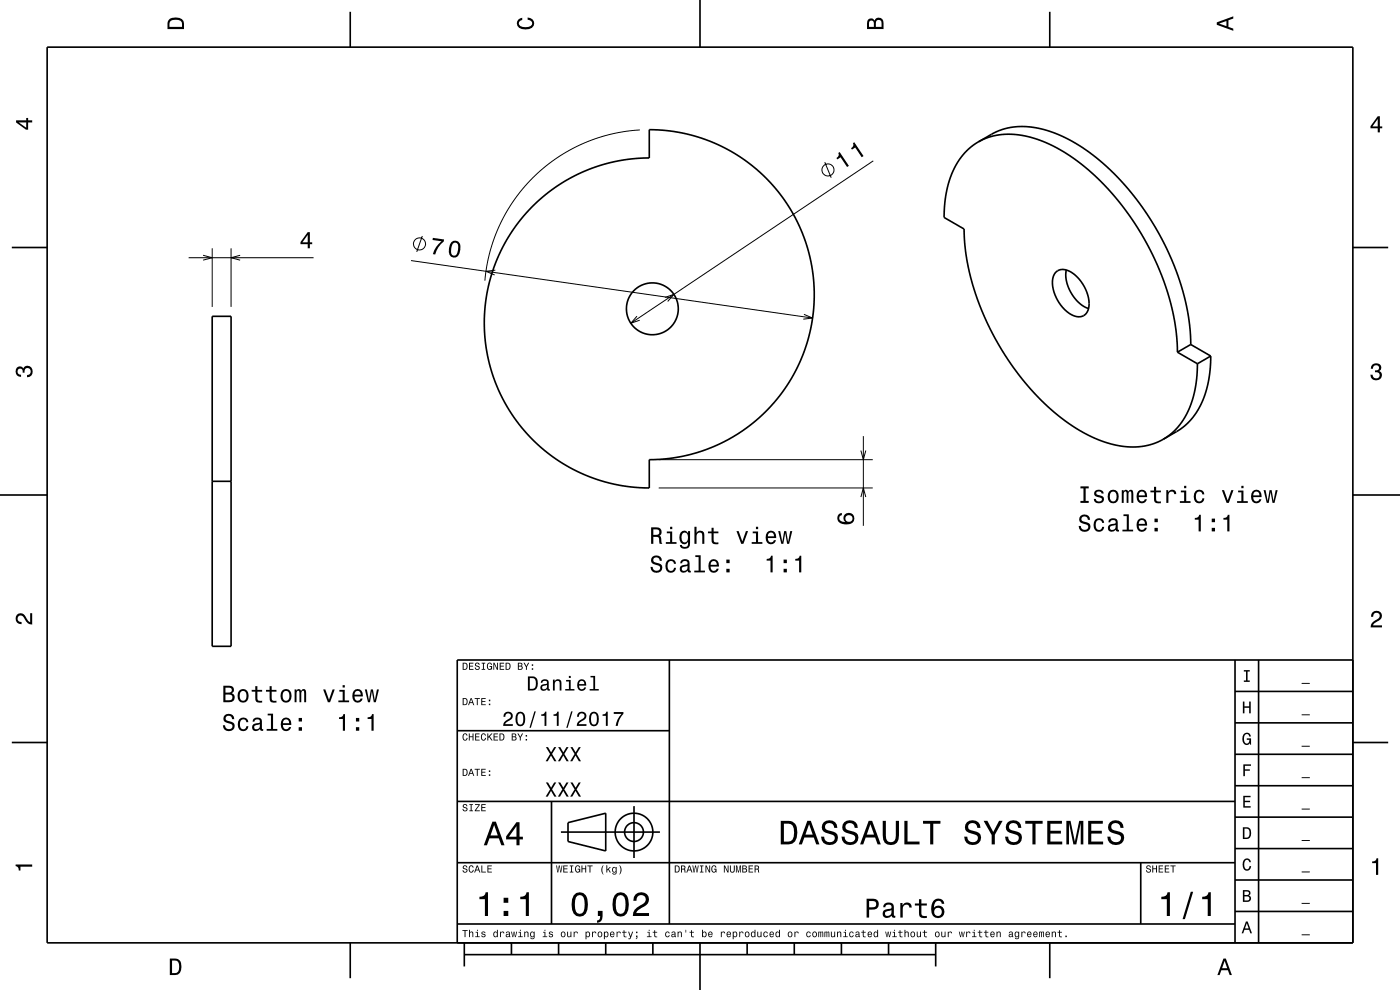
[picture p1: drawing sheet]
<svg xmlns="http://www.w3.org/2000/svg" width="297mm" height="210mm" viewBox="0 0 297 210" stroke-linecap="round" stroke-linejoin="round" font-family="sans-serif">
<g fill="none" stroke="#000" stroke-width=".21">
<path d="M135.7 27.6l-3.4 .3-3 .6-2.6 .8-3.1 1.2-2.9 1.4-2.5 1.6-2.4 1.8-2.6 2.3-2.1 2.2-1.8 2.3-1.7 2.6-1.4 2.6-1.3 3-1 3.1-.6 2.9-.4 3.2M175 34.4l1.3 3.3M185.3 34.1l-51.5 34.5M40 54.7h26.5M43.1 54.2l1.9 .5-1.9 .5M45 52.7v12.4M49 52.7v12.4M50.9 54.2l-1.9 .5 1.9 .5M87.2 55.3l85.2 12.2M89.6 50.1l-1.2 3.3M105.1 57.3l-2 .2 1.8 .8M135.1 67.1l-1.3 1.5 1.9-.7"/>
<path d="M141.1 63.1l1.9-.7-1.4 1.6M170.5 66.7l1.9 .8-2 .2M139.7 97.5h45.5M182.6 95.6l.6 1.9 .5-1.9M183.2 92.5v19M139.7 103.5h45.5M182.6 105.4l.6-1.9 .5 1.9"/>
<circle cx="175.6" cy="36" r="1.28"/>
<circle cx="89" cy="51.7" r="1.28"/>
</g>
<g fill="none" stroke="#000" stroke-width=".35">
<path d="M10 10h277v190h-277zM74.3 2.5v7.5M148.5 0v10M222.7 2.5v7.5M207.5 30.1l3.6-2 2.6-.9 3.2-.4 3.6 .5 3.8 1.2 3.9 1.9 3.7 2.5 3.6 3.1 3.6 3.8 3.3 4.3 2.8 4.4 2.7 5 2 5 1.5 5 .9 5.1 .3 4.5M207.5 30.1l-1.5 1.1-1.5 1.4-1.2 1.6-1.1 1.9-.9 2.4-.5 2.2-.4 2.5-.1 2.9 4.2 2.5 .2 3.1 .4 3.3 .6 3.1 .9 3.2 1.1 3.2 1.5 3.4 1.7 3.6 1.8 3 3.8 5.5 4.1 4.7 4.6 4 2.5 1.8 2.3 1.4 2.3 1.1 2.4 .9 2.2 .6 2.2 .3h2.1l1.9-.2 2-.6 1.7-.8M207.5 30.1l2.7-1.1 3.3-.5 3.2 .2 3.4 .9 3.3 1.4 4.1 2.4 3.3 2.6 3.5 3.3 3.2 3.6 3.2 4.4 2.8 4.8 2.2 4.4 1.6 4.4 1.4 4.7 .8 4.9 .3 4.2M2.5 52.5h7.5M113 43.8l2.6-2.4 2.6-1.9 3.2-1.9 2.7-1.3 3.1-1.2 3.3-.8 3.5-.6 3.7-.2v-6l2.7 .1 3 .4 2.7 .5 2.7 .8 2.8 1 2.2 1.1 2.4 1.4 2.7 1.8 2.3 1.9 2.6 2.7 2.4 2.9 1.8 2.7 1.6 3.1 1.2 3.1 1 3.6 .6 3.1 .3 3.3v3.7l-.4 3.3-.7 3.4-1 3.1-1.4 3.4-1.7 3.1-1.9 2.7-2.6 3-2.7 2.6-3 2.2-3.7 2.2-3.6 1.6-3.8 1.2-4.2 .8-4.3 .2v6l-2.7-.1-2.9-.4-3-.6-2.6-.8-2.8-1-2.5-1.2-2.4-1.4-2.2-1.6-2.9-2.4-2.6-2.7-2.1-2.8-2.1-3.4-1.7-3.6-1.2-3.6-.8-3.6-.4-3.5v-3.8l.3-3.7 .8-3.7 1.1-3.5 1.4-3.2 1.9-3.3 2.2-3zM224.1 57.7a2.92 2.92 0 0 1 3.9 .5 7.9 7.9 0 0 1 2.8 7.6 2.27 2.27 0 0 1-3.6 .9 8.1 8.1 0 0 1-3.8-7.9zM226.2 57.3a8 8 0 0 0 4.7 8.1M287 52.5h7.5"/>
<path d="M45 67.1h4v70h-4zM249.8 74.7l4.2 2.5M252.6 73.1l-2.8 1.6M252.6 73.1l4.3 2.4M254 77.2l-.1 2.9-.4 2.4-.5 2.3-.9 2.4-1.1 1.9-1.2 1.6-1.5 1.4-1.5 1.1M256.9 75.5l-.2 3.2-.5 3.1-.8 2.7-1.2 2.3-1.3 1.9-1.5 1.6-1.4 1-3.2 1.9M256.9 75.5l-2.9 1.7M0 105h10M45 102.1h4M287 105h10M142 140v56M262 140v60"/>
<path d="M267 140v60M287 140h-190v60M2.5 157.5h7.5M97 155h45M262 153.3h25M262 146.7h25M287 157.5h7.5M97 170h165M117 170v26M119 176.5h21M120.5 174.5l8-2v8l-8-2zM134.5 171v11"/>
<path d="M262 173.3h25M262 166.7h25M262 160h25M97 196h165M97 183h165M242 183v13M262 193.3h25M262 186.7h25M262 180h25M74.3 200v7.5M98.5 202.5h100M98.5 200v5"/>
<path d="M108.5 200v2.5M118.5 200v2.5M128.5 200v2.5M138.5 200v2.5M148.5 200v10M158.5 200v2.5M168.5 200v2.5M178.5 200v2.5M188.5 200v2.5M198.5 200v5M222.7 200v7.5"/>
<circle cx="138.4" cy="65.5" r="5.5"/>
<circle cx="134.5" cy="176.5" r="2"/>
<circle cx="134.5" cy="176.5" r="4"/>
</g>
<g fill="#000">
<path d="M36 4a2.18 2.18 0 0 0-.5 2.2h3.5v-1.2a1.43 1.43 0 0 0-1.7-1.3zM36.3 4.4a2.15 2.15 0 0 1 2.2 .3l.1 1h-2.6v-1z" fill-rule="evenodd"/>
<path d="M109.9 4.2l.9-.4v.4a.7 .7 0 0 0-.7 .5 .7 .7 0 0 0 .3 .8 1.7 1.7 0 0 0 2.5-.5 .9 .9 0 0 0-1-.8v-.5a1.24 1.24 0 0 1 1.4 1.1 1.24 1.24 0 0 1-1 1.4 2.22 2.22 0 0 1-2.5-.7l-.2-.5z" fill-rule="evenodd"/>
<path d="M184.2 4.2l-.3 .7v1.3h3.5v-1.3a.98 .98 0 0 0-.7-1.1 .98 .98 0 0 0-1.2 .6 .84 .84 0 0 0-1.3-.2zM184.5 4.5a.54 .54 0 0 1 .6-.1 .54 .54 0 0 1 .3 .6v.7h-1zM185.9 4.4a.62 .62 0 0 1 .8-.1 .62 .62 0 0 1 .3 .6v.8h-1.2z" fill-rule="evenodd"/>
<path d="M258.1 4.7v.6l3.5 1.2v-.4l-1-.4v-1.4l1-.4v-.4zM258.6 5l1.6-.5v1z" fill-rule="evenodd"/>
<path d="M3.4 25.5v.5l2.1 1.5h.5v-1.5h.8v-.5h-.8v-.5h-.4v.5zM4 26h1.6v1.1z" fill-rule="evenodd"/>
<path d="M177.8 32.4a.77 .77 0 0 1-.4 1.1l.2 .3 .7-.4 1.4 2 .4-.2-2-2.9zM180.9 30.4a.77 .77 0 0 1-.4 1l.2 .3 .7-.4 1.4 2.1 .4-.3-2-2.9z" fill-rule="evenodd"/>
<path d="M292.3 24.7l-1.6 2.1v.4h1.6v.9h.4v-.9h.5v-.4h-.5v-2.1zM292.3 25.2v1.6h-1.1z" fill-rule="evenodd"/>
<path d="M65.3 49.2l-1.6 2.2v.4h1.6v.9h.4v-.9h.5v-.4h-.5v-2.2zM65.3 49.8v1.6h-1.1z" fill-rule="evenodd"/>
<path d="M91.8 50.5v.4l1.9 .3a5.2 5.2 0 0 0-1.9 2.7l.5 .1a5.3 5.3 0 0 1 1.8-2.8l.1-.4zM95.7 51.4a2.67 2.67 0 0 0 0 3.1 1.14 1.14 0 0 0 1.8-.7 2.31 2.31 0 0 0-.3-2.6l-.5-.1h-.5zM96 51.7a.63 .63 0 0 1 .6-.2 .63 .63 0 0 1 .6 .4 2.74 2.74 0 0 1-.6 2.3l-.7-.1a2.29 2.29 0 0 1 .1-2.4z" fill-rule="evenodd"/>
<path d="M291.1 77.4a1.08 1.08 0 0 1 1.4-.2 1.08 1.08 0 0 1 .4 1.2l-.3 .3a1.06 1.06 0 0 1 .5 1.3 1.06 1.06 0 0 1-1.2 .7 1.1 1.1 0 0 1-1.2-1.2h.5a.71 .71 0 0 0 1 .8 .71 .71 0 0 0 .1-1.3h-.6v-.4a.61 .61 0 0 0 .8-.3 .61 .61 0 0 0-.2-.8 .61 .61 0 0 0-.9 .2l-.1 .5h-.5z" fill-rule="evenodd"/>
<path d="M3.6 78a.86 .86 0 0 1 1.4 .2 1.06 1.06 0 0 1 1.2-.6 1.06 1.06 0 0 1 .7 1.2 1.1 1.1 0 0 1-1.2 1.2v-.4a.71 .71 0 0 0 .8-1 .71 .71 0 0 0-1.3-.1v.6h-.4a.61 .61 0 0 0-.3-.8 .61 .61 0 0 0-.8 .2 .61 .61 0 0 0 .2 .8l.6 .2v.4a1.15 1.15 0 0 1-1.2-.6 1.15 1.15 0 0 1 .3-1.3z" fill-rule="evenodd"/>
<path d="M138.1 111.9v3.5h.5v-1.5a.85 .85 0 0 1 1.2 .5l.1 1h.6l-.3-1.5-.3-.2a.97 .97 0 0 0 .4-1.2 .97 .97 0 0 0-1-.6zM138.6 112.3a1.08 1.08 0 0 1 1.2 .3 .6 .6 0 0 1 0 .7 .6 .6 0 0 1-.7 .2h-.5zM141.5 112.7v.4h.7v1.9h-.9v.4h2.2v-.4h-.9v-2.3zM142.2 111.7v.5h.4v-.5zM144.4 112.9a1.58 1.58 0 0 0 .8 2.6l.4-.2 .4-.4a.73 .73 0 0 1-.3 1.1 .73 .73 0 0 1-1-.4h-.5a1.1 1.1 0 0 0 1.3 .8 1.1 1.1 0 0 0 .9-1.2v-2.5h-.4v.4l-.4-.4a.9 .9 0 0 0-1.2 .2zM144.8 113.2a.63 .63 0 0 1 .7-.2 .63 .63 0 0 1 .4 .6 1.11 1.11 0 0 1-.6 1.5 1.19 1.19 0 0 1-.5-1.9zM147.3 111.7v3.7h.5v-1.6a.63 .63 0 0 1 .4-.8 .63 .63 0 0 1 .8 .4v2h.4v-1.8a.88 .88 0 0 0-.6-1 .88 .88 0 0 0-1 .4v-1.3zM151 112v.7h-.8v.4h.8v1.8a1.05 1.05 0 0 0 1.4 .5v-.3a.68 .68 0 0 1-1-.4v-1.6h1v-.4h-1v-.7zM156.2 112.7l1 2.7h.5l1-2.7h-.5l-.7 2.1-.8-2.1zM159.7 112.7v.4h.7v1.9h-.9v.4h2.2v-.4h-.9v-2.3zM160.4 111.7v.5h.4v-.5zM162.7 112.9a1.54 1.54 0 0 0 .8 2.6 1.06 1.06 0 0 0 1.1-.9h-.4l-.2 .3-.4 .2a.76 .76 0 0 1-.7-1h1.8a1.16 1.16 0 0 0-.5-1.3 1.16 1.16 0 0 0-1.5 .1zM163.1 113.2a.66 .66 0 0 1 .8-.2 .66 .66 0 0 1 .3 .8h-1.3zM165.1 112.7l.7 2.7h.4l.4-2.3 .4 2.3h.4l.7-2.7h-.5l-.4 2.3-.4-2.3h-.4l-.4 2.3-.5-2.3z" fill-rule="evenodd"/>
<path d="M177.9 109.1a1.33 1.33 0 0 0-.1 1.5 1.33 1.33 0 0 0 1.3 .6 1.63 1.63 0 0 0 2.2-1.2 1.15 1.15 0 0 0-1.6-1.2 1.15 1.15 0 0 0-.4 1.9 1.02 1.02 0 0 1-1.3-.8 .58 .58 0 0 1 .6-.6v-.5zM179.4 110a.75 .75 0 0 1 1.4 0 .75 .75 0 0 1-1.4 0z" fill-rule="evenodd"/>
<path d="M229.2 109.4a.97 .97 0 0 0-.2 1.1 .97 .97 0 0 0 .9 .6 .77 .77 0 0 1 .9 .9 .84 .84 0 0 1-.9 .4 .84 .84 0 0 1-.6-.8h-.5a1.21 1.21 0 0 0 1.5 1.3 1.21 1.21 0 0 0 .8-1.9l-1.2-.4a.58 .58 0 0 1-.4-.8 .58 .58 0 0 1 .8-.2l.3 .1 .2 .6h.4a1.16 1.16 0 0 0-.7-1.1 1.16 1.16 0 0 0-1.3 .2zM232.3 110.3a1.53 1.53 0 0 0 .8 2.5 1.06 1.06 0 0 0 1.1-1h-.4a.67 .67 0 0 1-.6 .6 .67 .67 0 0 1-.7-.6 1.12 1.12 0 0 1 .7-1.5 .6 .6 0 0 1 .6 .6h.4a1.09 1.09 0 0 0-.7-.9 1.09 1.09 0 0 0-1.2 .3zM235.4 110.2l-.3 .6h.4a.55 .55 0 0 1 .7-.5 .55 .55 0 0 1 .4 .7l-.2 .1a1.13 1.13 0 0 0-1.4 .9 .73 .73 0 0 0 .8 .8l.5-.1 .4-.3 .1 .3h.6v-.3l-.3-.1v-1.6a1.02 1.02 0 0 0-.7-.8 1.02 1.02 0 0 0-1 .3zM235.6 111.7l1.1-.4a.77 .77 0 0 1-.2 .9 .77 .77 0 0 1-.9 .1zM238.3 109.1v.4h.7v2.8h-.9v.4h2.3v-.4h-.9v-3.2zM241.4 110.3a1.54 1.54 0 0 0 .8 2.5 1.06 1.06 0 0 0 1.1-.9h-.4l-.3 .4-.3 .1a.76 .76 0 0 1-.7-.9h1.7a1.17 1.17 0 0 0-.4-1.4 1.17 1.17 0 0 0-1.5 .2zM241.8 110.5a.66 .66 0 0 1 .8-.1 .66 .66 0 0 1 .3 .7h-1.3zM244.9 112v.7h.7v-.7zM244.9 110v.8h.7v-.8z" fill-rule="evenodd"/>
<path d="M229.2 103.2v.4h.7v2.7h-.7v.4h1.8v-.4h-.7v-2.7h.7v-.4zM232.4 104.1a.76 .76 0 0 0-.3 .8 .76 .76 0 0 0 .8 .5l.8 .4a.63 .63 0 0 1-.6 .6 .63 .63 0 0 1-.6-.6h-.5a1.07 1.07 0 0 0 1.2 1 1.07 1.07 0 0 0 1-1.2l-.5-.4-1-.3a.54 .54 0 0 1 .4-.7 .54 .54 0 0 1 .6 .5h.4a1.03 1.03 0 0 0-.7-.9 1.03 1.03 0 0 0-1 .3zM235.3 104.3a1.53 1.53 0 0 0 .9 2.5 1.48 1.48 0 0 0 1.1-1.5 1.48 1.48 0 0 0-1.1-1.4l-.5 .1zM235.6 104.5a.67 .67 0 0 1 .7-.2 .67 .67 0 0 1 .5 .6 1.11 1.11 0 0 1-.6 1.5 1.17 1.17 0 0 1-.6-1.9zM238 104v2.7h.4v-1.8l.2-.6h.3l.1 .2v2.2h.4v-2.1l.4-.4 .2 .2v.4v1.9h.4v-1.9a.69 .69 0 0 0-.5-.9l-.6 .4-.1-.3-.3-.1-.5 .4v-.3zM241.4 104.3a1.54 1.54 0 0 0 .8 2.5 1.06 1.06 0 0 0 1.1-.9h-.4l-.3 .4-.3 .1a.76 .76 0 0 1-.7-.9h1.7a1.17 1.17 0 0 0-.4-1.4 1.17 1.17 0 0 0-1.5 .2zM241.8 104.5a.66 .66 0 0 1 .8-.2 .66 .66 0 0 1 .3 .8h-1.3zM244.8 103.3v.8h-.7v.3h.7v1.8a1.05 1.05 0 0 0 1.5 .5v-.3a.68 .68 0 0 1-1-.4v-1.6h1v-.3h-1v-.8zM247.4 104v2.7h.5v-1.6a.66 .66 0 0 1 .3-.8 .66 .66 0 0 1 .9 .3v.2h.4a.89 .89 0 0 0-.7-.9 .89 .89 0 0 0-1 .5v-.4zM250.5 104.1v.3h.7v1.9h-.9v.4h2.3v-.4h-.9v-2.2zM251.2 103.1v.5h.5v-.5zM253.6 104.3a1.53 1.53 0 0 0 .8 2.5 1.06 1.06 0 0 0 1.1-1.1h-.4a.67 .67 0 0 1-.7 .7 .67 .67 0 0 1-.7-.6 1.11 1.11 0 0 1 .7-1.5 .6 .6 0 0 1 .7 .6h.4a1.09 1.09 0 0 0-.8-1 1.09 1.09 0 0 0-1.1 .4zM259.2 104l1 2.7h.5l1-2.7h-.5l-.7 2.2-.8-2.2zM262.7 104.1v.3h.7v1.9h-1v.4h2.3v-.4h-.9v-2.2zM263.3 103.1v.5h.5v-.5zM265.7 104.3a1.54 1.54 0 0 0 .8 2.5 1.06 1.06 0 0 0 1.1-.9h-.4l-.3 .4-.3 .1a.76 .76 0 0 1-.7-.9h1.7a1.17 1.17 0 0 0-.5-1.4 1.17 1.17 0 0 0-1.4 .2zM266.1 104.5a.66 .66 0 0 1 .8-.2 .66 .66 0 0 1 .3 .8h-1.3zM268.1 104l.6 2.7h.5l.4-2.3 .4 2.3h.4l.6-2.7h-.4l-.4 2.3-.4-2.3h-.5l-.4 2.3-.4-2.3z" fill-rule="evenodd"/>
<path d="M253.5 109.9v.3h.8v2.5h.4v-3.5h-.3a.77 .77 0 0 1-.9 .7zM257.1 112v.7h.7v-.7zM257.1 110v.8h.7v-.8zM259.5 109.9v.3h.9v2.5h.4v-3.5h-.3a.77 .77 0 0 1-1 .7z" fill-rule="evenodd"/>
<path d="M3.6 130.4a1.22 1.22 0 0 1 2 .7l.4 .6 .4 .3v-1.9h.4v2.4a1.8 1.8 0 0 1-1.7-1.4 .71 .71 0 0 0-.9-.5 .71 .71 0 0 0-.5 .8 .71 .71 0 0 0 .9 .5v.5a1.18 1.18 0 0 1-1.2-.7 1.18 1.18 0 0 1 .2-1.3z" fill-rule="evenodd"/>
<path d="M138.4 118.1a.97 .97 0 0 0-.2 1.1 .97 .97 0 0 0 .9 .6 .77 .77 0 0 1 .9 .9 .83 .83 0 0 1-.9 .3 .83 .83 0 0 1-.6-.7h-.5a1.21 1.21 0 0 0 1.5 1.2 1.21 1.21 0 0 0 .7-1.8l-.8-.3a.72 .72 0 0 1-.8-.6 .7 .7 0 0 1 .7-.6 .7 .7 0 0 1 .7 .8h.4a1.17 1.17 0 0 0-.7-1.2 1.17 1.17 0 0 0-1.3 .3zM141.5 119a1.53 1.53 0 0 0 .8 2.5 1.06 1.06 0 0 0 1.1-1.1h-.4a.67 .67 0 0 1-.6 .7 .67 .67 0 0 1-.7-.6 1.11 1.11 0 0 1 .6-1.5 .59 .59 0 0 1 .7 .6h.4a1.09 1.09 0 0 0-.8-1 1.09 1.09 0 0 0-1.1 .4zM144.6 118.8l-.3 .7h.4a.55 .55 0 0 1 .7-.5 .55 .55 0 0 1 .4 .7l-.2 .1a1 1 0 0 0-1.1 .2 1 1 0 0 0-.3 1 .93 .93 0 0 0 1.7 .1l.1 .3h.6v-.3l-.3-.1v-1.6a1.02 1.02 0 0 0-1.7-.6zM144.7 120.4l1.1-.4a.77 .77 0 0 1-.2 .9 .77 .77 0 0 1-.8 .1zM147.5 117.8v.4h.7v2.8h-.9v.4h2.3v-.4h-1v-3.2zM150.6 119a1.55 1.55 0 0 0 .8 2.5 1.07 1.07 0 0 0 1.1-.9h-.5l-.2 .4-.4 .1a.76 .76 0 0 1-.7-.9h1.8a1.17 1.17 0 0 0-.5-1.4 1.17 1.17 0 0 0-1.4 .2zM150.9 119.2a.66 .66 0 0 1 .8-.1 .66 .66 0 0 1 .4 .7h-1.4zM154.1 120.7v.7h.7v-.7zM154.1 118.7v.8h.7v-.8z" fill-rule="evenodd"/>
<path d="M162.6 118.6v.3h.9v2.5h.4v-3.5h-.3a.77 .77 0 0 1-1 .7zM166.2 120.7v.7h.7v-.7zM166.2 118.7v.8h.7v-.8zM168.7 118.6v.3h.8v2.5h.5v-3.5h-.4a.77 .77 0 0 1-.9 .7z" fill-rule="evenodd"/>
<path d="M291.2 129.9a1.18 1.18 0 0 1 1.9 .3 1.18 1.18 0 0 1-1 1.7l-.5 .3-.3 .5h1.9v.4h-2.4a1.8 1.8 0 0 1 1.4-1.8 .71 .71 0 0 0 .5-.8 .71 .71 0 0 0-.9-.5 .71 .71 0 0 0-.5 .8h-.4z" fill-rule="evenodd"/>
<path d="M47.7 151.7a.97 .97 0 0 0-.3 1.1 .97 .97 0 0 0 1 .6 .77 .77 0 0 1 .9 .9 .84 .84 0 0 1-1 .3 .84 .84 0 0 1-.6-.8h-.4a1.21 1.21 0 0 0 1.5 1.3 1.21 1.21 0 0 0 .7-1.8l-1.2-.4a.58 .58 0 0 1-.4-.8 .58 .58 0 0 1 .9-.2l.2 .1 .2 .5h.5a1.17 1.17 0 0 0-.7-1.1 1.17 1.17 0 0 0-1.3 .3zM50.8 152.6a1.53 1.53 0 0 0 .8 2.5 1.06 1.06 0 0 0 1.1-1.1h-.4a.67 .67 0 0 1-.7 .7 .67 .67 0 0 1-.7-.6 1.12 1.12 0 0 1 .7-1.5 .6 .6 0 0 1 .7 .6h.4a1.09 1.09 0 0 0-.8-1 1.09 1.09 0 0 0-1.1 .4zM53.9 152.4l-.3 .7h.4a.55 .55 0 0 1 .7-.5 .55 .55 0 0 1 .3 .7l-.2 .1a1.13 1.13 0 0 0-1.3 .9 .73 .73 0 0 0 .8 .8l.5-.1 .4-.3 .1 .3h.5v-.3l-.2-.1v-1.6a1.02 1.02 0 0 0-.7-.8 1.02 1.02 0 0 0-1 .2zM54 153.9l1.1-.3a.77 .77 0 0 1-.2 .9 .77 .77 0 0 1-.9 .1zM56.8 151.4v.4h.7v2.8h-.9v.4h2.2v-.4h-.9v-3.2zM59.9 152.6a1.54 1.54 0 0 0 .8 2.5 1.06 1.06 0 0 0 1.1-.9h-.5l-.2 .4-.4 .1a.76 .76 0 0 1-.7-.9h1.8a1.17 1.17 0 0 0-.5-1.4 1.17 1.17 0 0 0-1.4 .2zM60.2 152.8a.66 .66 0 0 1 .8-.1 .66 .66 0 0 1 .3 .7h-1.3zM63.4 154.3v.7h.7v-.7zM63.4 152.3v.7h.7v-.7z" fill-rule="evenodd"/>
<path d="M47.4 145.5v3.5h1.3a.98 .98 0 0 0 1.1-.8 .98 .98 0 0 0-.6-1.1 .86 .86 0 0 0 .4-1.1 .86 .86 0 0 0-1-.5zM47.8 145.9h.8a.53 .53 0 0 1 .6 .5 .53 .53 0 0 1-.7 .5h-.7zM47.8 147.3h.8a.61 .61 0 0 1 .7 .6 .61 .61 0 0 1-.7 .6h-.8zM50.7 146.5a1.53 1.53 0 0 0 .9 2.6 1.48 1.48 0 0 0 1.1-1.5 1.48 1.48 0 0 0-1.1-1.4l-.5 .1zM51 146.8a.67 .67 0 0 1 .8-.2 .67 .67 0 0 1 .4 .5 1.11 1.11 0 0 1-.6 1.6 1.17 1.17 0 0 1-.6-1.9zM54.2 145.5v.8h-.8v.4h.8v1.8a1.04 1.04 0 0 0 1.4 .5v-.4a.68 .68 0 0 1-1-.3v-1.6h1v-.4h-1v-.8zM57.2 145.5v.8h-.8v.4h.8v1.8a1.05 1.05 0 0 0 1.5 .5v-.4a.68 .68 0 0 1-1-.3l-.1-1.6h1.1v-.4h-1.1v-.8zM59.8 146.5a1.53 1.53 0 0 0 .9 2.6 1.48 1.48 0 0 0 1.2-1.5 1.48 1.48 0 0 0-1.2-1.4l-.5 .1zM60.1 146.8a.67 .67 0 0 1 .8-.2 .67 .67 0 0 1 .5 .5 1.11 1.11 0 0 1-.7 1.6 1.17 1.17 0 0 1-.6-1.9zM62.5 146.2v2.8h.4v-2.1l.4-.4 .2 .3v2.2h.4v-1.9a.5 .5 0 0 1 .4-.6l.2 .2v.4v1.9h.4v-1.9a.69 .69 0 0 0-.5-.9l-.5 .3-.2-.2-.3-.1-.5 .3v-.3zM68.6 146.2l1 2.8h.4l1-2.8h-.4l-.8 2.2-.8-2.2zM72 146.3v.4h.7v1.9h-.9v.4h2.3v-.4h-1v-2.3zM72.7 145.3v.5h.5v-.5zM75 146.5a1.54 1.54 0 0 0 .8 2.6 1.06 1.06 0 0 0 1.1-.9h-.4l-.2 .3-.4 .2a.76 .76 0 0 1-.7-1h1.8a1.17 1.17 0 0 0-.5-1.3 1.17 1.17 0 0 0-1.5 .1zM75.4 146.8a.66 .66 0 0 1 .8-.2 .66 .66 0 0 1 .3 .8h-1.3zM77.4 146.2l.7 2.8h.4l.4-2.3 .4 2.3h.4l.7-2.8h-.4l-.5 2.3-.4-2.3h-.4l-.4 2.3-.5-2.3z" fill-rule="evenodd"/>
<path d="M71.9 152.2v.3h.8v2.5h.5v-3.5h-.4a.77 .77 0 0 1-.9 .7zM75.5 154.3v.7h.7v-.7zM75.5 152.3v.7h.7v-.7zM78 152.2v.3h.8v2.5h.5v-3.5h-.4a.77 .77 0 0 1-.9 .7z" fill-rule="evenodd"/>
<path d="M98.1 140.6v1.5h.5a.77 .77 0 0 0 .6-.8 .77 .77 0 0 0-.6-.7zM98.4 140.8a.58 .58 0 0 1 .6 .5 .58 .58 0 0 1-.6 .6zM99.5 140.6v1.5h.9v-.2h-.7v-.5h.7v-.2h-.7v-.4h.7v-.2zM100.9 140.7a.53 .53 0 0 0 0 .6 .53 .53 0 0 0 .6 .2 .32 .32 0 0 1-.2 .5 .32 .32 0 0 1-.4-.4h-.2a.5 .5 0 0 0 .7 .5 .5 .5 0 0 0 .1-.8l-.3-.1a.29 .29 0 0 1-.2-.4 .29 .29 0 0 1 .4-.1 .29 .29 0 0 1 .2 .3h.2a.51 .51 0 0 0-.4-.4 .51 .51 0 0 0-.5 .1zM102.2 140.6v.2h.3v1.1h-.3v.2h.7v-.2h-.2v-1.1h.2v-.2zM103.4 140.8l-.1 .2a.69 .69 0 0 0 0 .8 .69 .69 0 0 0 .8 .3l.1-.2 .2 .2v-.8h-.6v.2h.4l-.2 .4a.6 .6 0 0 1-.5-.6 .6 .6 0 0 1 .5-.6l.2 .3h.2l-.1-.2a.5 .5 0 0 0-.9 0zM104.7 140.6v1.5h.1v-1.2l.6 1.2h.2v-1.5h-.1v1.2l-.6-1.2zM106 140.6v1.5h1v-.2h-.8v-.5h.7v-.2h-.7v-.4h.7v-.2zM107.3 140.6v1.5h.5a.77 .77 0 0 0 .6-.8 .77 .77 0 0 0-.6-.7zM107.5 140.8a.58 .58 0 0 1 .6 .5 .58 .58 0 0 1-.6 .6zM109.9 140.6v1.5h.5a.42 .42 0 0 0 .5-.3 .42 .42 0 0 0-.3-.5l.2-.2-.1-.4zM110.1 140.8h.3a.23 .23 0 0 1 .2 .2 .23 .23 0 0 1-.2 .2h-.3zM110.1 141.4h.3a.26 .26 0 0 1 .3 .2 .26 .26 0 0 1-.3 .3h-.3zM111.1 140.6l.5 .9v.6h.2v-.6l.5-.9h-.3l-.3 .7-.4-.7zM112.8 141.8v.3h.3v-.3zM112.8 140.9v.3h.3v-.3z" fill-rule="evenodd"/>
<path d="M98.1 148.1v1.5h.5a.77 .77 0 0 0 .6-.8 .77 .77 0 0 0-.6-.7zM98.4 148.3a.58 .58 0 0 1 .6 .5 .58 .58 0 0 1-.6 .6zM99.8 148.1l-.5 1.5h.2l.2-.5h.5l.2 .5h.2l-.5-1.5zM100 148.3l.2 .7h-.5zM100.7 148.1v.2h.5v1.3h.2v-1.3h.4v-.2zM102.1 148.1v1.5h.9v-.2h-.7v-.5h.7v-.2h-.7v-.4h.7v-.2zM103.7 149.3v.3h.3v-.3zM103.7 148.4v.3h.3v-.3z" fill-rule="evenodd"/>
<path d="M98.3 155.7l-.1 .3a.67 .67 0 0 0 0 .8 .67 .67 0 0 0 .8 .2l.2-.5h-.2l-.2 .4a.6 .6 0 0 1-.5-.6 .6 .6 0 0 1 .5-.6l.2 .3h.2l-.2-.3a.5 .5 0 0 0-.7 0zM99.5 155.6v1.5h.2v-.7h.6v.7h.1v-1.5h-.1v.6h-.6v-.6zM100.8 155.6v1.5h1v-.2h-.8v-.5h.7v-.2h-.7v-.4h.7v-.2zM102.2 155.7l-.1 .3a.67 .67 0 0 0 0 .8 .67 .67 0 0 0 .8 .2l.2-.5h-.2l-.2 .4a.6 .6 0 0 1-.5-.6 .6 .6 0 0 1 .5-.6l.2 .3h.2l-.2-.3a.5 .5 0 0 0-.7 0zM103.4 155.6v1.5h.2v-.6l.2-.1 .5 .7h.2l-.6-.9 .6-.6h-.3l-.6 .7v-.7zM104.7 155.6v1.5h1v-.2h-.8v-.5h.7v-.2h-.7v-.4h.7v-.2zM106 155.6v1.5h.5a.77 .77 0 0 0 .6-.8 .77 .77 0 0 0-.6-.7zM106.2 155.8a.58 .58 0 0 1 .6 .5 .58 .58 0 0 1-.6 .6zM108.6 155.6v1.5h.5a.42 .42 0 0 0 .5-.3 .42 .42 0 0 0-.3-.5l.2-.2-.1-.4zM108.8 155.8h.3a.23 .23 0 0 1 .2 .2 .23 .23 0 0 1-.2 .2h-.3zM108.8 156.4h.3a.26 .26 0 0 1 .3 .2 .26 .26 0 0 1-.3 .3h-.3zM109.8 155.6l.5 .9v.6h.2v-.6l.5-.9h-.3l-.3 .7-.4-.7zM111.5 156.8v.3h.3v-.3zM111.5 155.9v.3h.3v-.3z" fill-rule="evenodd"/>
<path d="M107.1 151.2l-.3 .9h.4a.6 .6 0 0 1 .4-.8 .6 .6 0 0 1 .8 .5 .6 .6 0 0 1-.5 .7l-.2 .1a1.4 1.4 0 0 0-1 1.4h2.1v-.4h-1.6l.7-.7a1 1 0 0 0 .8-1.4 1 1 0 0 0-1.6-.3zM109.6 151.4a2.29 2.29 0 0 0 .3 2.6 .98 .98 0 0 0 1.5-.8 1.97 1.97 0 0 0-.6-2.1h-.9zM110.1 151.4h.6a2.02 2.02 0 0 1 0 2.2h-.6a2.04 2.04 0 0 1 0-2.2zM113.4 150.9l-1.1 3.5h.3l1.1-3.5zM114.8 151.5v.3h.7v2.2h.4v-3h-.3a.66 .66 0 0 1-.8 .5zM117.4 151.5v.3h.7v2.2h.4v-3h-.3a.66 .66 0 0 1-.8 .5zM121.2 150.9l-1.1 3.5h.3l1.1-3.5zM122.7 151.2l-.3 .9h.4a.6 .6 0 0 1 .5-.8 .6 .6 0 0 1 .7 .5 .6 .6 0 0 1-.4 .7l-.3 .1a1.4 1.4 0 0 0-.9 1.4h2v-.4h-1.6l.7-.7a1 1 0 0 0 .8-1.4 1 1 0 0 0-1.6-.3zM125.2 151.4a2.29 2.29 0 0 0 .4 2.6 .98 .98 0 0 0 1.4-.8 1.97 1.97 0 0 0-.6-2.1h-.8zM125.7 151.4h.6a2.02 2.02 0 0 1 0 2.2h-.6a2.02 2.02 0 0 1 0-2.2zM127.8 151.5v.3h.7v2.2h.4v-3h-.3a.66 .66 0 0 1-.8 .5zM130.2 151v.4h1.6a4.5 4.5 0 0 0-1.2 2.6h.4a4.5 4.5 0 0 1 1.3-2.6v-.4z" fill-rule="evenodd"/>
<path d="M112 143.5v3h1a1.64 1.64 0 0 0 .8-2.6 1.87 1.87 0 0 0-1.8-.4zM112.4 143.8l.9 .1a1.63 1.63 0 0 1 0 2.2h-.9zM114.9 144.3l-.2 .5h.4a.47 .47 0 0 1 .5-.4 .47 .47 0 0 1 .4 .6l-.2 .1a.84 .84 0 0 0-1 .3 .84 .84 0 0 0 0 1 .9 .9 0 0 0 1.3-.2l.1 .2 .5 .1v-.3h-.3v-1.4a.87 .87 0 0 0-.6-.7 .87 .87 0 0 0-.9 .2zM115.1 145.6l.9-.3a.66 .66 0 0 1-.1 .8 .66 .66 0 0 1-.8 0zM117.3 144.2v2.3h.4v-1.4a.54 .54 0 0 1 .3-.6 .54 .54 0 0 1 .7 .3v1.7h.4v-1.5a.76 .76 0 0 0-.5-.9 .76 .76 0 0 0-.9 .4v-.3zM120.1 144.2v.4h.6v1.6h-.8v.3h2v-.3h-.8v-2zM120.7 143.4v.4h.4v-.4zM122.7 144.4a1.33 1.33 0 0 0 .7 2.2 .91 .91 0 0 0 .9-.8h-.4l-.1 .3-.4 .1a.65 .65 0 0 1-.6-.8h1.6a1 1 0 0 0-.5-1.1 1 1 0 0 0-1.2 .1zM123 144.6a.57 .57 0 0 1 .7-.1 .57 .57 0 0 1 .3 .6h-1.2zM125.3 143.4v.3h.6v2.5h-.8v.3h1.9v-.3h-.8v-2.8z" fill-rule="evenodd"/>
<path d="M263.7 148.8h.3v1h1v-1h.3v2.5h-.3v-1.2h-1v1.2h-.3z" fill-rule="evenodd"/>
<path d="M263.9 142.1h1.2v.3h-.4v1.9h.4v.3h-1.2v-.3h.4v-1.9h-.4z" fill-rule="evenodd"/>
<path d="M263.8 155.8a.85 .85 0 0 1 1-.4 .85 .85 0 0 1 .6 .8h-.4v-.2a.49 .49 0 0 0-.5-.3 .49 .49 0 0 0-.4 .3 1.2 1.2 0 0 0 .4 1.7 .66 .66 0 0 0 .6-.8h-.6v-.3h.9v1.4h-.2v-.4l-.3 .3a.85 .85 0 0 1-1.3-.6v-1.1z" fill-rule="evenodd"/>
<path d="M276.1 158.2h1.8v.2h-1.8z" fill-rule="evenodd"/>
<path d="M276.1 151.5h1.8v.2h-1.8z" fill-rule="evenodd"/>
<path d="M276.1 144.9h1.8v.2h-1.8z" fill-rule="evenodd"/>
<path d="M98.3 170.7a.53 .53 0 0 0 0 .6 .53 .53 0 0 0 .6 .2 .32 .32 0 0 1-.2 .5 .32 .32 0 0 1-.4-.4h-.2a.5 .5 0 0 0 .7 .5 .5 .5 0 0 0 .1-.8l-.3-.1a.27 .27 0 0 1-.1-.5 .27 .27 0 0 1 .4 .2l.2 .1a.51 .51 0 0 0-.3-.4 .51 .51 0 0 0-.5 .1zM99.6 170.6v.2h.3v1.1h-.3v.2h.7v-.2h-.2v-1.1h.2v-.2zM100.8 170.6v.2h.8l-.9 1.3h1.1v-.2h-.8l.8-1.3zM102.1 170.6v1.5h.9v-.2h-.7v-.5h.7v-.2h-.7v-.4h.7v-.2z" fill-rule="evenodd"/>
<path d="M98.1 163.1v1.5h.5a.77 .77 0 0 0 .6-.8 .77 .77 0 0 0-.6-.7zM98.4 163.3a.58 .58 0 0 1 .6 .5 .58 .58 0 0 1-.6 .6zM99.8 163.1l-.5 1.5h.2l.2-.5h.5l.2 .5h.2l-.5-1.5zM100 163.3l.2 .7h-.5zM100.7 163.1v.2h.5v1.3h.2v-1.3h.4v-.2zM102.1 163.1v1.5h.9v-.2h-.7v-.5h.7v-.2h-.7v-.4h.7v-.2zM103.7 164.3v.3h.3v-.3zM103.7 163.4v.3h.3v-.3z" fill-rule="evenodd"/>
<path d="M104.5 174.3l-1.9 5h.7l.5-1.5h2l.6 1.5h.6l-1.8-5zM104.8 175l.8 2.2h-1.5zM109.6 174.4l-2.2 3v.7h2.2v1.2h.6v-1.2h.7v-.6h-.7v-3.1zM109.6 175.2v2.3h-1.6z" fill-rule="evenodd"/>
<path d="M115.8 158.5l.9 1.4-.9 1.6h.4l.7-1.2 .7 1.2h.5l-1-1.6 .9-1.4h-.4l-.7 1.1-.6-1.1zM118.4 158.5l.9 1.4-.9 1.6h.4l.7-1.2 .7 1.2h.5l-1-1.6 .9-1.4h-.4l-.7 1.1-.6-1.1zM121 158.5l.9 1.4-.9 1.6h.4l.7-1.2 .7 1.2h.5l-1-1.6 .9-1.4h-.4l-.7 1.1-.6-1.1z" fill-rule="evenodd"/>
<path d="M115.8 166l.9 1.4-.9 1.6h.4l.7-1.2 .7 1.2h.5l-1-1.6 .9-1.4h-.4l-.7 1.1-.6-1.1zM118.4 166l.9 1.4-.9 1.6h.4l.7-1.2 .7 1.2h.5l-1-1.6 .9-1.4h-.4l-.7 1.1-.6-1.1zM121 166l.9 1.4-.9 1.6h.4l.7-1.2 .7 1.2h.5l-1-1.6 .9-1.4h-.4l-.7 1.1-.6-1.1z" fill-rule="evenodd"/>
<path d="M165.6 174.1v5h1.7a2.03 2.03 0 0 0 1.9-2.5 1.97 1.97 0 0 0-1.9-2.5zM166.3 174.7l1.5 .1a2.6 2.6 0 0 1 .4 3.3l-.4 .3-1.5 .1zM171.3 174.1l-1.9 5h.7l.5-1.4h2l.6 1.4h.6l-1.8-5zM171.6 174.8l.8 2.2h-1.5zM174.8 174.4a1.38 1.38 0 0 0-.4 1.5 1.38 1.38 0 0 0 1.3 .9 1.25 1.25 0 0 1 1.4 .9 1.15 1.15 0 0 1-1.2 .9 1.15 1.15 0 0 1-1.1-1.1h-.6a1.8 1.8 0 0 0 1.7 1.8 1.8 1.8 0 0 0 1.9-1.6 1.46 1.46 0 0 0-1.6-1.4l-.5-.2a.83 .83 0 0 1-.6-1.1 .83 .83 0 0 1 1.3-.3l.3 .1 .3 .8h.6a1.67 1.67 0 0 0-1-1.6 1.67 1.67 0 0 0-1.8 .4zM179.1 174.4a1.38 1.38 0 0 0-.4 1.5 1.38 1.38 0 0 0 1.4 .9 1.25 1.25 0 0 1 1.3 .9 1.15 1.15 0 0 1-1.2 .9 1.15 1.15 0 0 1-1-1.1h-.7a1.8 1.8 0 0 0 1.7 1.8 1.8 1.8 0 0 0 1.9-1.6 1.45 1.45 0 0 0-1.5-1.4 1.02 1.02 0 0 1-1.3-.9 1 1 0 0 1 1.1-.8 1 1 0 0 1 .9 1h.7a1.66 1.66 0 0 0-1-1.6 1.66 1.66 0 0 0-1.9 .4zM184.3 174.1l-1.8 5h.6l.5-1.4h2l.6 1.4h.6l-1.8-5zM184.7 174.8l.7 2.2h-1.5zM187.3 174.1v3.1a1.75 1.75 0 0 0 1.7 2.1 1.75 1.75 0 0 0 1.7-2.1v-3.1h-.7v3.2a1.1 1.1 0 0 1-1 1.4 1.1 1.1 0 0 1-1.1-1.4v-3.2zM191.9 174.1v5h3.2v-.6h-2.6v-4.4zM195.8 174.1v.6h1.5v4.4h.7v-4.4h1.5v-.6zM205.1 174.4a1.38 1.38 0 0 0-.3 1.5 1.38 1.38 0 0 0 1.3 .9 1.25 1.25 0 0 1 1.4 .9 1.15 1.15 0 0 1-1.3 .9 1.15 1.15 0 0 1-1-1.1h-.7a1.8 1.8 0 0 0 1.7 1.8 1.8 1.8 0 0 0 1.9-1.6 1.46 1.46 0 0 0-1.5-1.4l-.6-.2a.83 .83 0 0 1-.5-1.1 .83 .83 0 0 1 1.2-.3l.3 .1 .3 .8h.7a1.67 1.67 0 0 0-1-1.6 1.67 1.67 0 0 0-1.9 .4zM208.7 174.1l1.7 3v2h.6v-2l1.7-3h-.8l-1.2 2.4-1.2-2.4zM213.8 174.4a1.38 1.38 0 0 0-.4 1.5 1.38 1.38 0 0 0 1.4 .9 1.25 1.25 0 0 1 1.3 .9 1.15 1.15 0 0 1-1.2 .9 1.15 1.15 0 0 1-1-1.1h-.7a1.8 1.8 0 0 0 1.7 1.8 1.8 1.8 0 0 0 1.9-1.6 1.46 1.46 0 0 0-1.5-1.4 1.02 1.02 0 0 1-1.3-.9 1 1 0 0 1 1.1-.8 1 1 0 0 1 .9 1h.7a1.67 1.67 0 0 0-1-1.6 1.67 1.67 0 0 0-1.9 .4zM217.5 174.1v.6h1.5v4.4h.7v-4.4h1.5v-.6zM222.2 174.1v5h3.1v-.6h-2.5v-1.7h2.3v-.6h-2.3v-1.5h2.5v-.6zM226.2 174.1v5h.6v-4.5l.9 4.5h.6l1-4.5v4.5h.5v-5h-.9l-.9 4.4-.9-4.4zM230.8 174.1v5h3.2v-.6h-2.5v-1.7h2.2v-.6h-2.2v-1.5h2.5v-.6zM235.5 174.4a1.38 1.38 0 0 0-.4 1.5 1.38 1.38 0 0 0 1.3 .9 1.25 1.25 0 0 1 1.4 .9 1.15 1.15 0 0 1-1.2 .9 1.15 1.15 0 0 1-1-1.1h-.7a1.8 1.8 0 0 0 1.7 1.8 1.8 1.8 0 0 0 1.9-1.6 1.46 1.46 0 0 0-1.6-1.4l-.5-.2a.83 .83 0 0 1-.6-1.1 .83 .83 0 0 1 1.3-.3l.5 .5 .1 .4h.7a1.67 1.67 0 0 0-1.1-1.6 1.67 1.67 0 0 0-1.8 .4z" fill-rule="evenodd"/>
<path d="M263.7 168.8h1.6v.3h-1.2v.8h1.1v.3h-1.1v.8h1.2v.3h-1.6z" fill-rule="evenodd"/>
<path d="M263.8 162.1h1.6v.3h-1.3v.8h1v.3h-1v1.1h-.3z" fill-rule="evenodd"/>
<path d="M263.7 175.5v2.5h.8a1.37 1.37 0 0 0 .7-2.2 1.55 1.55 0 0 0-1.5-.3zM264 175.8a.98 .98 0 0 1 1.1 .7 .98 .98 0 0 1-.6 1.2h-.5z" fill-rule="evenodd"/>
<path d="M276.1 178.2h1.8v.2h-1.8z" fill-rule="evenodd"/>
<path d="M276.1 171.5h1.8v.2h-1.8z" fill-rule="evenodd"/>
<path d="M276.1 164.9h1.8v.2h-1.8z" fill-rule="evenodd"/>
<path d="M3.3 183.4h3.5v.4h-2.5v.9h-.3a.77 .77 0 0 0-.7-1z" fill-rule="evenodd"/>
<path d="M98.3 183.7a.53 .53 0 0 0 0 .6 .53 .53 0 0 0 .6 .2 .32 .32 0 0 1-.2 .5 .32 .32 0 0 1-.4-.4h-.2a.5 .5 0 0 0 .7 .5 .5 .5 0 0 0 .1-.8l-.3-.1a.27 .27 0 0 1-.1-.5 .27 .27 0 0 1 .4 .2l.2 .1a.51 .51 0 0 0-.3-.4 .51 .51 0 0 0-.5 .1zM99.6 183.7l-.1 .3a.67 .67 0 0 0 0 .8 .67 .67 0 0 0 .8 .2l.2-.5h-.2l-.2 .4a.6 .6 0 0 1-.5-.6 .6 .6 0 0 1 .5-.6l.2 .3h.2l-.2-.3a.5 .5 0 0 0-.7 0zM101.1 183.6l-.5 1.5h.2l.2-.5h.6l.1 .5h.2l-.5-1.5zM101.3 183.8l.2 .7h-.5zM102.1 183.6v1.5h1v-.2h-.8v-1.3zM103.4 183.6v1.5h1v-.2h-.8v-.5h.7v-.2h-.7v-.4h.7v-.2z" fill-rule="evenodd"/>
<path d="M98.1 197.3v.2h.5v1.3h.1v-1.3h.5v-.2zM99.5 197.2v1.6h.2v-.7a.27 .27 0 0 1 .2-.3 .27 .27 0 0 1 .3 .3v.7h.2v-.8a.38 .38 0 0 0-.3-.4 .38 .38 0 0 0-.4 .2v-.6zM100.9 197.7v.1h.3v.8h-.4v.2h1v-.2h-.4v-.9zM101.2 197.2v.2h.2v-.2zM102.2 197.7l-.1 .1a.6 .6 0 0 0 .7 .6 .27 .27 0 0 1-.2 .3 .27 .27 0 0 1-.3-.3h-.2a.42 .42 0 0 0 .6 .4 .42 .42 0 0 0 .1-.6l-.4-.2a.23 .23 0 0 1 .1-.3 .23 .23 0 0 1 .3 .2h.2l-.3-.3zM104.8 197.7a.59 .59 0 0 0-.2 .8 .59 .59 0 0 0 .7 .3l.1-.2v.2h.2v-1.6h-.2v.6l-.3-.2zM104.9 197.9l.1-.1a.42 .42 0 0 1 .4 .4 .42 .42 0 0 1-.4 .4l-.1-.2zM106.1 197.6v1.2h.2v-1h.4l.1 .2h.2a.38 .38 0 0 0-.3-.4 .38 .38 0 0 0-.4 .2v-.2zM107.4 197.7l-.1 .3h.2a.24 .24 0 0 1 .3-.3 .24 .24 0 0 1 .1 .4 .44 .44 0 0 0-.5 .1 .44 .44 0 0 0 .1 .6l.5-.2 .3 .2v-.2l-.2-.9zM107.5 198.4a.25 .25 0 0 1 .5 0 .25 .25 0 0 1-.5 0zM108.4 197.6l.3 1.2h.2l.2-1 .1 1h.2l.3-1.2h-.2l-.2 1-.1-1h-.2l-.2 1-.2-1zM110 197.7v.1h.3v.8h-.4v.2h1v-.2h-.4v-.9zM110.3 197.2v.2h.2v-.2zM111.2 197.6v1.2h.2v-.7a.27 .27 0 0 1 .2-.3 .27 .27 0 0 1 .3 .3v.7h.2v-.8a.38 .38 0 0 0-.2-.4 .38 .38 0 0 0-.5 .2v-.2zM112.6 197.7a.59 .59 0 0 0-.2 .8 .59 .59 0 0 0 .7 .3l.1-.2a.31 .31 0 0 1-.1 .4 .31 .31 0 0 1-.4-.1h-.2a.47 .47 0 0 0 .5 .3 .47 .47 0 0 0 .4-.5v-1.1h-.2v.2l-.3-.2zM112.7 197.9l.1-.1a.42 .42 0 0 1 .4 .4 .42 .42 0 0 1-.4 .4l-.1-.2zM115.2 197.7v.1h.3v.8h-.4v.2h1v-.2h-.4v-.9zM115.5 197.2v.2h.2v-.2zM116.5 197.7v.1a.6 .6 0 0 0 .6 .6 .27 .27 0 0 1-.2 .3 .27 .27 0 0 1-.3-.3h-.2a.42 .42 0 0 0 .6 .4 .42 .42 0 0 0 .1-.6l-.4-.2a.23 .23 0 0 1 .1-.3 .23 .23 0 0 1 .3 .2h.2l-.3-.3zM119.1 197.7a.57 .57 0 0 0 0 .9 .57 .57 0 0 0 .8-.1l.1-.3a.51 .51 0 0 0-.3-.6 .51 .51 0 0 0-.6 .1zM119.2 197.9l.1-.1a.4 .4 0 0 1 .5 .4 .4 .4 0 0 1-.6 .3zM120.3 197.6v.8a.38 .38 0 0 0 .3 .4 .38 .38 0 0 0 .4-.2v.2h.2v-1.2h-.2v.9l-.3 .2-.2-.2v-.9zM121.7 197.6v1.2h.2l.1-1h.3l.1 .2h.2a.38 .38 0 0 0-.3-.4 .38 .38 0 0 0-.4 .2v-.2zM124.2 197.6v1.6h.2v-.6l.1 .1a.53 .53 0 0 0 .7-.5 .53 .53 0 0 0-.7-.5l-.1 .1v-.2zM124.5 197.9l.1-.1a.42 .42 0 0 1 .4 .4 .42 .42 0 0 1-.4 .4l-.2-.2zM125.6 197.6v1.2h.2l.1-1h.3l.1 .2h.2a.38 .38 0 0 0-.3-.4 .38 .38 0 0 0-.4 .2v-.2zM126.9 197.7a.57 .57 0 0 0 0 .9 .57 .57 0 0 0 .8-.1l.1-.3a.51 .51 0 0 0-.3-.6 .51 .51 0 0 0-.6 .1zM127 197.9l.1-.1a.4 .4 0 0 1 .5 .4 .4 .4 0 0 1-.6 .3zM128.1 197.6v1.6h.2v-.6l.1 .1a.53 .53 0 0 0 .7-.5 .53 .53 0 0 0-.7-.5l-.1 .1v-.2zM128.4 197.9l.1-.1a.42 .42 0 0 1 .4 .4 .42 .42 0 0 1-.4 .4l-.2-.2zM129.5 197.7a.57 .57 0 0 0-.1 .9 .57 .57 0 0 0 .9 0v-.1l-.5 .1-.2-.3 .8-.1a.48 .48 0 0 0-.3-.6 .48 .48 0 0 0-.6 .1zM129.7 197.8h.3l.2 .3h-.6zM130.8 197.6v1.2h.2l.1-1h.3l.1 .2h.2a.38 .38 0 0 0-.3-.4 .38 .38 0 0 0-.4 .2v-.2zM132.3 197.3v.4h-.3v.1h.3l.1 .9 .5 .1v-.1l-.4-.1v-.2v-.6h.4v-.1h-.4v-.4zM133.2 197.6l.5 1.3-.1 .1h-.3v.2h.3l.7-1.6h-.2l-.3 1-.3-1zM134.9 197.6v.3h.3v-.3zM134.9 198.5v.3h.2l-.2 .4 .2-.1 .1-.3v-.3zM137.3 197.7v.1h.3v.8h-.4v.2h1v-.2h-.4v-.9zM137.6 197.2v.2h.2v-.2zM138.8 197.3v.4h-.3v.1h.3l.1 .9 .5 .1v-.1l-.4-.1v-.2v-.6h.4v-.1h-.4v-.4zM141.2 197.7a.57 .57 0 0 0 0 .9 .57 .57 0 0 0 .8 0l.1-.2h-.2l-.1 .2a.4 .4 0 0 1-.5-.4 .4 .4 0 0 1 .5-.4l.1 .2h.2l-.3-.4zM142.6 197.7l-.1 .3h.1a.24 .24 0 0 1 .3-.3 .24 .24 0 0 1 .2 .4 .44 .44 0 0 0-.6 .1 .44 .44 0 0 0 .1 .6l.5-.2 .3 .2v-.2l-.2-.9zM142.6 198.4a.26 .26 0 0 1 .5 0 .26 .26 0 0 1-.5 0zM143.7 197.6v1.2h.2v-.7a.27 .27 0 0 1 .3-.3 .27 .27 0 0 1 .3 .3v.7h.1v-.8a.38 .38 0 0 0-.2-.4 .38 .38 0 0 0-.5 .2v-.2zM145.4 197.2v.6h.2v-.6zM146.6 197.3v.4h-.3v.1h.3l.1 .9 .5 .1v-.1l-.4-.1v-.2v-.6h.4v-.1h-.4v-.4zM148.9 197.2v1.6h.2v-.2a.4 .4 0 0 0 .5 .2 .4 .4 0 0 0 .3-.3v-.3a.48 .48 0 0 0-.6-.6l-.2 .2v-.6zM149.2 197.9l.1-.1a.42 .42 0 0 1 .4 .4 .42 .42 0 0 1-.4 .4l-.2-.2zM150.4 197.7a.57 .57 0 0 0-.1 .9 .57 .57 0 0 0 .8 0l.1-.1-.6 .1-.2-.3 .8-.1a.48 .48 0 0 0-.3-.6 .48 .48 0 0 0-.5 .1zM150.5 197.8h.3l.2 .3h-.6zM152.9 197.6v1.2h.2l.1-1h.3l.1 .2h.2a.38 .38 0 0 0-.3-.4 .38 .38 0 0 0-.4 .2v-.2zM154.3 197.7a.57 .57 0 0 0-.1 .9 .57 .57 0 0 0 .8 0l.1-.1-.6 .1-.2-.3 .8-.1a.48 .48 0 0 0-.3-.6 .48 .48 0 0 0-.5 .1zM154.4 197.8h.3l.2 .3h-.6zM155.4 197.6v1.6h.2v-.6l.1 .1a.53 .53 0 0 0 .7-.5 .53 .53 0 0 0-.7-.5l-.1 .1v-.2zM155.7 197.9l.1-.1a.42 .42 0 0 1 .4 .4 .42 .42 0 0 1-.4 .4l-.1-.2zM156.8 197.6v1.2h.2l.1-1h.3l.1 .2h.2a.38 .38 0 0 0-.3-.4 .38 .38 0 0 0-.4 .2v-.2zM158.1 197.7a.57 .57 0 0 0 0 .9 .57 .57 0 0 0 .9-.1v-.3a.51 .51 0 0 0-.3-.6 .51 .51 0 0 0-.6 .1zM158.3 197.9a.38 .38 0 0 1 .5 .3 .38 .38 0 0 1-.5 .3zM159.4 197.7a.59 .59 0 0 0-.1 .8 .59 .59 0 0 0 .6 .3l.2-.2v.2h.2v-1.6h-.2v.6l-.4-.2zM159.6 197.9v-.1a.42 .42 0 0 1 .5 .4 .42 .42 0 0 1-.5 .4l-.1-.2zM160.7 197.6v.8a.38 .38 0 0 0 .2 .4 .38 .38 0 0 0 .5-.2v.2h.2v-1.2h-.2l-.1 .9-.2 .2-.2-.2-.1-.9zM162.1 197.7a.57 .57 0 0 0-.1 .9 .57 .57 0 0 0 .8 0l.1-.2h-.2l-.1 .2a.4 .4 0 0 1-.5-.4 .4 .4 0 0 1 .5-.4l.1 .2h.2l-.3-.4zM163.4 197.7a.57 .57 0 0 0-.1 .9 .57 .57 0 0 0 .8 0l.1-.1-.6 .1-.2-.3 .8-.1a.48 .48 0 0 0-.3-.6 .48 .48 0 0 0-.5 .1zM163.5 197.8h.3l.2 .3h-.6zM164.6 197.7a.59 .59 0 0 0-.1 .8 .59 .59 0 0 0 .6 .3l.2-.2v.2h.2v-1.6h-.2v.6l-.4-.2zM164.8 197.9l.1-.1a.42 .42 0 0 1 .4 .4 .42 .42 0 0 1-.4 .4l-.2-.2zM167.2 197.7a.57 .57 0 0 0 0 .9 .57 .57 0 0 0 .9-.1v-.3a.51 .51 0 0 0-.2-.6 .51 .51 0 0 0-.7 .1zM167.4 197.9l.1-.1a.4 .4 0 0 1 .4 .4 .4 .4 0 0 1-.5 .3zM168.5 197.6v1.2h.2l.1-1h.3l.2 .2h.1a.38 .38 0 0 0-.3-.4 .38 .38 0 0 0-.4 .2v-.2zM171.2 197.7a.57 .57 0 0 0-.1 .9 .57 .57 0 0 0 .9 0v-.2h-.2l-.1 .2a.4 .4 0 0 1-.5-.4 .4 .4 0 0 1 .5-.4l.1 .2h.2l-.3-.4zM172.4 197.7a.57 .57 0 0 0 0 .9 .57 .57 0 0 0 .9-.1v-.3a.51 .51 0 0 0-.2-.6 .51 .51 0 0 0-.7 .1zM172.6 197.9l.1-.1a.4 .4 0 0 1 .4 .4 .4 .4 0 0 1-.5 .3zM173.6 197.6v1.2h.2v-.9l.1-.2 .1 1.1h.2v-.9l.2-.2 .1 1.1h.1l-.1-1.2-.3 .2-.2-.2-.2 .1zM174.9 197.6v1.2h.2v-.9l.1-.2 .1 1.1h.2v-.9l.2-.2 .1 1.1h.1l-.1-1.2-.3 .2-.2-.2-.2 .1zM176.3 197.6v.8a.38 .38 0 0 0 .2 .4 .38 .38 0 0 0 .5-.2v.2h.2v-1.2h-.2v.9l-.3 .2-.2-.2v-.9zM177.6 197.6v1.2h.2v-.7a.27 .27 0 0 1 .2-.3 .27 .27 0 0 1 .3 .3v.7h.2v-.8a.38 .38 0 0 0-.3-.4 .38 .38 0 0 0-.4 .2v-.2zM179 197.7v.1h.3v.8h-.4v.2h.9v-.2h-.3v-.9zM179.3 197.2v.2h.2v-.2zM180.3 197.7a.57 .57 0 0 0-.1 .9 .57 .57 0 0 0 .9 0v-.2h-.2l-.1 .2a.4 .4 0 0 1-.5-.4 .4 .4 0 0 1 .5-.4l.1 .2h.2l-.3-.4zM181.6 197.7l-.1 .3h.2a.24 .24 0 0 1 .2-.3 .24 .24 0 0 1 .2 .4 .44 .44 0 0 0-.6 .1 .44 .44 0 0 0 .1 .6l.6-.2 .3 .2v-.2l-.3-.9zM181.6 198.4a.26 .26 0 0 1 .5 0 .26 .26 0 0 1-.5 0zM183 197.3v.4h-.3v.1h.3l.1 .9 .6 .1v-.1l-.4-.1-.1-.2v-.6h.5v-.1h-.5v-.4zM184.2 197.7a.57 .57 0 0 0-.1 .9 .57 .57 0 0 0 .8 0l.1-.1-.6 .1-.2-.3 .8-.1a.48 .48 0 0 0-.2-.6 .48 .48 0 0 0-.6 .1zM184.3 197.8h.3l.2 .3h-.6zM185.4 197.7a.59 .59 0 0 0-.1 .8 .59 .59 0 0 0 .7 .3l.1-.2v.2h.2v-1.6h-.2v.6l-.3-.2zM185.6 197.9l.1-.1a.42 .42 0 0 1 .4 .4 .42 .42 0 0 1-.4 .4l-.2-.2zM187.8 197.6l.3 1.2h.2l.1-1 .2 1h.2l.3-1.2h-.2l-.2 1-.2-1h-.2l-.1 1-.2-1zM189.4 197.7v.1h.3v.8h-.4v.2h1v-.2h-.4v-.9zM189.7 197.2v.2h.2v-.2zM190.8 197.3v.4h-.3v.1h.3l.1 .9 .6 .1v-.1l-.4-.1-.1-.2v-.6h.5v-.1h-.5v-.4zM191.9 197.2v1.6h.2v-.7a.27 .27 0 0 1 .2-.3 .27 .27 0 0 1 .3 .3v.7h.2v-.8a.38 .38 0 0 0-.3-.4 .38 .38 0 0 0-.4 .2v-.6zM193.3 197.7a.57 .57 0 0 0-.1 .9 .57 .57 0 0 0 .9-.1v-.3a.51 .51 0 0 0-.2-.6 .51 .51 0 0 0-.6 .1zM193.4 197.9l.1-.1a.42 .42 0 0 1 .4 .4 .42 .42 0 0 1-.4 .4l-.2-.2zM194.5 197.6v.8a.38 .38 0 0 0 .2 .4 .38 .38 0 0 0 .5-.2v.2h.2v-1.2h-.2v.9l-.3 .2-.2-.2v-.9zM196 197.3v.4h-.3v.1h.3l.1 .9 .6 .1v-.1l-.4-.1-.1-.2v-.6h.5v-.1h-.5v-.4zM198.5 197.7a.57 .57 0 0 0-.1 .9 .57 .57 0 0 0 .9-.1v-.3a.51 .51 0 0 0-.2-.6 .51 .51 0 0 0-.6 .1zM198.6 197.9l.1-.1a.42 .42 0 0 1 .4 .4 .42 .42 0 0 1-.4 .4l-.1-.2zM199.7 197.6v.8a.38 .38 0 0 0 .2 .4 .38 .38 0 0 0 .5-.2v.2h.2v-1.2h-.2v.9l-.3 .2-.2-.2v-.9zM201.1 197.6v1.2h.2v-1h.4l.1 .2h.2a.38 .38 0 0 0-.3-.4 .38 .38 0 0 0-.5 .2v-.2zM203.4 197.6l.3 1.2h.2l.1-1 .2 1h.2l.3-1.2h-.2l-.2 1-.2-1h-.2l-.1 1-.2-1zM205 197.6v1.2h.2v-1h.4l.1 .2h.2a.38 .38 0 0 0-.3-.4 .38 .38 0 0 0-.5 .2v-.2zM206.3 197.7v.1h.3v.8h-.4v.2h1v-.2h-.4v-.9zM206.6 197.2v.2h.2v-.2zM207.8 197.3v.4h-.4v.1h.4v.9l.6 .1v-.1l-.4-.1-.1-.2v-.6h.5v-.1h-.5v-.4zM209.1 197.3v.4h-.4v.1h.4v.9l.6 .1v-.1l-.4-.1-.1-.2v-.6h.5v-.1h-.5v-.4zM210.2 197.7a.57 .57 0 0 0-.1 .9 .57 .57 0 0 0 .9 0v-.1l-.6 .1-.1-.3 .7-.1a.48 .48 0 0 0-.2-.6 .48 .48 0 0 0-.6 .1zM210.4 197.8h.3l.1 .3h-.5zM211.4 197.6v1.2h.2v-.7a.27 .27 0 0 1 .2-.3 .27 .27 0 0 1 .3 .3v.7h.2v-.8a.38 .38 0 0 0-.3-.4 .38 .38 0 0 0-.4 .2v-.2zM214.1 197.7l-.1 .3h.2a.24 .24 0 0 1 .3-.3 .24 .24 0 0 1 .1 .4 .44 .44 0 0 0-.5 .1 .44 .44 0 0 0 .1 .6l.5-.2 .3 .2v-.2l-.2-.9zM214.2 198.4a.25 .25 0 0 1 .5 0 .25 .25 0 0 1-.5 0zM215.4 197.7a.59 .59 0 0 0-.2 .8 .59 .59 0 0 0 .7 .3l.1-.2a.31 .31 0 0 1-.1 .4 .31 .31 0 0 1-.4-.1h-.2a.47 .47 0 0 0 .5 .4 .47 .47 0 0 0 .4-.6v-1.1h-.2v.2l-.3-.2zM215.5 197.9l.1-.1a.42 .42 0 0 1 .4 .4 .42 .42 0 0 1-.4 .4l-.1-.2zM216.7 197.6v1.2h.2v-1h.4l.1 .2h.2a.38 .38 0 0 0-.3-.4 .38 .38 0 0 0-.4 .2v-.2zM218 197.7a.57 .57 0 0 0-.1 .9 .57 .57 0 0 0 .9 0v-.1l-.6 .1-.1-.3 .7-.1a.48 .48 0 0 0-.2-.6 .48 .48 0 0 0-.6 .1zM218.2 197.8h.3l.1 .3h-.5zM219.3 197.7a.57 .57 0 0 0-.1 .9 .57 .57 0 0 0 .9 0v-.1l-.5 .1-.2-.3 .7-.1a.48 .48 0 0 0-.2-.6 .48 .48 0 0 0-.6 .1zM219.5 197.8h.3l.1 .3h-.5zM220.4 197.6v1.2h.2v-.9l.2-.2 .1 1.1h.1l.1-.9 .1-.2 .1 1.1h.2l-.1-1.2-.4 .2-.2-.2-.2 .1zM221.9 197.7a.57 .57 0 0 0-.1 .9 .57 .57 0 0 0 .9 0v-.1l-.5 .1-.2-.3 .7-.1a.48 .48 0 0 0-.2-.6 .48 .48 0 0 0-.6 .1zM222.1 197.8h.3l.1 .3h-.5zM223.1 197.6v1.2h.2v-.7a.27 .27 0 0 1 .2-.3 .27 .27 0 0 1 .3 .3v.7h.2v-.8a.38 .38 0 0 0-.2-.4 .38 .38 0 0 0-.5 .2v-.2zM224.7 197.3v.4h-.4v.1h.4v.9l.6 .1v-.1l-.4-.1v-.2v-.6h.4v-.1h-.4v-.4zM226 198.5v.3h.3v-.3z" fill-rule="evenodd"/>
<path d="M101.7 190.2v.5h1.2v3.6h.6v-5h-.5a1.1 1.1 0 0 1-1.3 .9zM106.8 193.2v1.1h1v-1.1zM106.8 190.4v1.1h1v-1.1zM110.4 190.2v.5h1.1v3.6h.7v-5h-.5a1.1 1.1 0 0 1-1.3 .9z" fill-rule="evenodd"/>
<path d="M118 183.6l.2 1.5h.2l.2-1.3 .3 1.3h.2l.2-1.5h-.2l-.1 1.3-.3-1.3h-.1l-.3 1.3-.1-1.3zM119.5 183.6v1.5h.9v-.2h-.7v-.5h.7v-.2h-.7v-.4h.7v-.2zM120.9 183.6v.2h.3v1.1h-.3v.2h.7v-.2h-.2v-1.1h.2v-.2zM122.1 183.8l-.1 .2a.69 .69 0 0 0 0 .8 .69 .69 0 0 0 .8 .3l.2-.2 .1 .2v-.8h-.6v.2h.4l-.2 .4a.6 .6 0 0 1-.5-.6 .6 .6 0 0 1 .5-.6l.2 .3h.2l-.1-.2a.5 .5 0 0 0-.9 0zM123.4 183.6v1.5h.2v-.7h.6v.7h.2v-1.5h-.2v.6h-.6v-.6zM124.6 183.6v.2h.5v1.3h.2v-1.3h.4v-.2zM127.9 183.5a1.35 1.35 0 0 0 .2 2 1.85 1.85 0 0 1 0-2zM128.6 183.5v1.6h.2v-.4l.2-.2 .4 .6h.2l-.4-.7 .4-.5h-.2l-.6 .5v-.9zM130 184a.59 .59 0 0 0-.2 .8 .59 .59 0 0 0 .7 .3l.1-.2a.31 .31 0 0 1-.1 .4 .31 .31 0 0 1-.4-.1h-.2a.47 .47 0 0 0 .5 .4 .47 .47 0 0 0 .4-.6v-1.1h-.2v.2l-.3-.2zM130.1 184.2l.1-.1a.42 .42 0 0 1 .4 .4 .42 .42 0 0 1-.4 .4l-.1-.2zM131.4 183.5a1.85 1.85 0 0 1 0 2 1.22 1.22 0 0 0 0-2z" fill-rule="evenodd"/>
<path d="M121.7 189.9a4.4 4.4 0 0 0 0 3.9 1.62 1.62 0 0 0 1.7 .6 1.62 1.62 0 0 0 1.2-1.4 3.3 3.3 0 0 0-.9-3.6l-.7-.1-.8 .1zM122.5 190l.5-.1 .5 .1a3.4 3.4 0 0 1 0 3.7l-.5 .2-.5-.2a3.4 3.4 0 0 1 0-3.7zM126.8 193.2v1.1h.5v.1a.68 .68 0 0 1-.6 .9v.5a1.19 1.19 0 0 0 1.1-1.4v-1.2zM130.4 189.9a4.4 4.4 0 0 0 0 3.9 1.62 1.62 0 0 0 1.7 .6 1.62 1.62 0 0 0 1.2-1.4 3.3 3.3 0 0 0-.9-3.6l-.7-.1-.8 .1zM131.2 190l.5-.1 .4 .1a3.4 3.4 0 0 1 0 3.7l-.4 .2-.5-.2a3.4 3.4 0 0 1 0-3.7zM134.8 189.7l-.3 .6-.1 .8h.6a1.01 1.01 0 0 1 .8-1.2 1.01 1.01 0 0 1 1.2 .7 1.01 1.01 0 0 1-.7 1.2 2.58 2.58 0 0 0-2.1 2.5h3.5v-.6h-2.7a2.42 2.42 0 0 1 1.6-1.4 1.61 1.61 0 0 0 1-2.1 1.61 1.61 0 0 0-2.3-.8z" fill-rule="evenodd"/>
<path d="M143.2 183.6v1.5h.4a.77 .77 0 0 0 .6-.8 .77 .77 0 0 0-.6-.7zM143.4 183.8a.58 .58 0 0 1 .6 .5 .58 .58 0 0 1-.6 .6zM144.5 183.6v1.5h.2v-.7a.45 .45 0 0 1 .5 .2 .45 .45 0 0 1 0 .5l.3-.1-.3-.6a.42 .42 0 0 0 .2-.5 .42 .42 0 0 0-.4-.3zM144.7 183.8h.2a.26 .26 0 0 1 .3 .2 .26 .26 0 0 1-.3 .3h-.2zM146.1 183.6l-.5 1.5h.2l.2-.5h.6l.1 .5h.2l-.5-1.5zM146.3 183.8l.2 .7h-.5zM146.9 183.6l.2 1.5h.2l.3-1.3 .2 1.3h.2l.2-1.5h-.2l-.1 1.3-.3-1.3h-.1l-.3 1.3-.1-1.3zM148.5 183.6v.2h.3v1.1h-.3v.2h.7v-.2h-.2v-1.1h.2v-.2zM149.7 183.6v1.5h.1v-1.2l.6 1.2h.3v-1.5h-.2v1.2l-.6-1.2zM151 183.8l-.1 .2a.69 .69 0 0 0 0 .8 .69 .69 0 0 0 .8 .3l.2-.2 .1 .2v-.8h-.5v.2h.3l-.2 .4a.6 .6 0 0 1-.5-.6 .6 .6 0 0 1 .5-.6l.2 .3h.2l-.2-.3a.54 .54 0 0 0-.8 .1zM153.6 183.6v1.5h.1v-1.2l.6 1.2h.3v-1.5h-.2v1.2l-.6-1.2zM154.8 183.6v.9a.52 .52 0 0 0 .6 .6 .52 .52 0 0 0 .5-.6v-.9h-.2v.9a.33 .33 0 0 1-.3 .4 .33 .33 0 0 1-.4-.4v-.9zM156.1 183.6v1.5h.2v-1.4l.3 1.4h.2l.2-1.4v1.4h.2v-1.5h-.3l-.2 1.3-.3-1.3zM157.5 183.6v1.5h.5a.42 .42 0 0 0 .5-.3 .42 .42 0 0 0-.3-.5l.2-.2-.1-.4zM157.7 183.8h.3a.23 .23 0 0 1 .2 .2 .23 .23 0 0 1-.2 .2h-.3zM157.7 184.4h.3a.26 .26 0 0 1 .3 .2 .26 .26 0 0 1-.3 .3h-.3zM158.8 183.6v1.5h1v-.2h-.8v-.5h.7v-.2h-.7v-.4h.7v-.2zM160.1 183.6v1.5h.2v-.7a.45 .45 0 0 1 .5 .2 .45 .45 0 0 1 .1 .5l.2-.1-.3-.6a.42 .42 0 0 0 .2-.5 .42 .42 0 0 0-.4-.3zM160.3 183.8h.2a.26 .26 0 0 1 .3 .2 .26 .26 0 0 1-.3 .3h-.2z" fill-rule="evenodd"/>
<path d="M183.8 190.6v4h.6v-1.6a1.53 1.53 0 0 0 2-1.2 1.06 1.06 0 0 0-1.2-1.2zM184.4 191.1a1.28 1.28 0 0 1 1.4 .4 .69 .69 0 0 1 0 .7 .69 .69 0 0 1-.8 .3h-.6zM187.7 191.7l-.3 .7h.4a.63 .63 0 0 1 .8-.6 .63 .63 0 0 1 .4 .9l-.2 .1a1.3 1.3 0 0 0-1.6 1 .83 .83 0 0 0 1 .9l.5-.1 .5-.4 .1 .4 .6 .1v-.4l-.2-.1-.1-1.8a1.16 1.16 0 0 0-.7-1 1.16 1.16 0 0 0-1.2 .3zM187.9 193.4l1.2-.3a.88 .88 0 0 1-.2 1 .88 .88 0 0 1-1 .1l-.2-.4zM191 191.5v3.1h.5v-1.7a.76 .76 0 0 1 .4-.9 .76 .76 0 0 1 1 .2v.3h.5a1.02 1.02 0 0 0-.8-1 1.02 1.02 0 0 0-1.1 .6v-.6zM195 190.7v1h-.9v.4h.9v2a1.2 1.2 0 0 0 1.6 .6v-.4a.79 .79 0 0 1-1.1-.4v-1.8h1.1v-.4h-1.1v-1zM198.2 190.9l-.4 .6a3.4 3.4 0 0 0 .1 2.8 1.35 1.35 0 0 0 1.8 .3 1.35 1.35 0 0 0 .5-1.7 1.35 1.35 0 0 0-1.7-.7l-.4 .3a1.17 1.17 0 0 1 1-1.4 .67 .67 0 0 1 .7 .6h.5a1.27 1.27 0 0 0-.8-1 1.27 1.27 0 0 0-1.3 .2zM198.1 193.4a.85 .85 0 0 1 1.7 0 .85 .85 0 0 1-1.7 0z" fill-rule="evenodd"/>
<path d="M243.3 183.7a.53 .53 0 0 0 0 .6 .53 .53 0 0 0 .6 .2 .32 .32 0 0 1-.2 .5 .32 .32 0 0 1-.4-.4h-.2a.5 .5 0 0 0 .7 .5 .5 .5 0 0 0 .1-.8l-.3-.1a.28 .28 0 0 1-.2-.4 .28 .28 0 0 1 .4-.1 .28 .28 0 0 1 .1 .3h.2a.51 .51 0 0 0-.3-.4 .51 .51 0 0 0-.5 .1zM244.5 183.6v1.5h.2v-.7h.6v.7h.2v-1.5h-.2v.6h-.6v-.6zM245.8 183.6v1.5h1v-.2h-.8v-.5h.7v-.2h-.7v-.4h.7v-.2zM247.1 183.6v1.5h1v-.2h-.8v-.5h.7v-.2h-.7v-.4h.7v-.2zM248.3 183.6v.2h.5v1.3h.2v-1.3h.4v-.2z" fill-rule="evenodd"/>
<path d="M246.4 190.2v.5h1.1v3.6h.7v-5h-.5a1.1 1.1 0 0 1-1.3 .9zM252.6 189.2l-1.7 5.8h.5l1.7-5.8zM255 190.2v.5h1.2v3.6h.7v-5h-.5a1.11 1.11 0 0 1-1.4 .9z" fill-rule="evenodd"/>
<path d="M264.3 195.5l-.9 2.5h.3l.3-.8h1l.3 .8h.3l-.9-2.5zM264.5 195.8l.4 1.1h-.8z" fill-rule="evenodd"/>
<path d="M263.7 188.8v2.5h.9a.7 .7 0 0 0 .8-.5 .7 .7 0 0 0-.4-.8 .61 .61 0 0 0 .3-.8 .61 .61 0 0 0-.7-.4zM264 189.1h.5a.38 .38 0 0 1 .5 .4 .38 .38 0 0 1-.5 .3h-.5zM264 190.2h.5a.44 .44 0 0 1 .6 .4 .44 .44 0 0 1-.5 .4h-.6z" fill-rule="evenodd"/>
<path d="M263.9 182.4a.85 .85 0 0 1 .9-.3 .85 .85 0 0 1 .6 .8h-.4v-.2a.47 .47 0 0 0-.4-.3 .47 .47 0 0 0-.5 .2 1.21 1.21 0 0 0 .4 1.8 .64 .64 0 0 0 .6-.7h.3a.89 .89 0 0 1-.7 1 .89 .89 0 0 1-1-.7v-1.2z" fill-rule="evenodd"/>
<path d="M276.1 198.2h1.8v.2h-1.8z" fill-rule="evenodd"/>
<path d="M276.1 191.5h1.8v.2h-1.8z" fill-rule="evenodd"/>
<path d="M276.1 184.9h1.8v.2h-1.8z" fill-rule="evenodd"/>
<path d="M291.1 182.7a.77 .77 0 0 0 .9-.6h.4v3.5h-.5v-2.5h-.8z" fill-rule="evenodd"/>
<path d="M36 203.3v3.5h1.2a1.42 1.42 0 0 0 1.3-1.7 1.38 1.38 0 0 0-1.3-1.8zM36.5 203.8h1a1.89 1.89 0 0 1 0 2.5l-1 .1z" fill-rule="evenodd"/>
<path d="M259.5 203.3l-1.2 3.5h.4l.4-1h1.4l.4 1h.4l-1.2-3.5zM259.8 203.8l.5 1.6h-1z" fill-rule="evenodd"/>
</g>
</svg>
